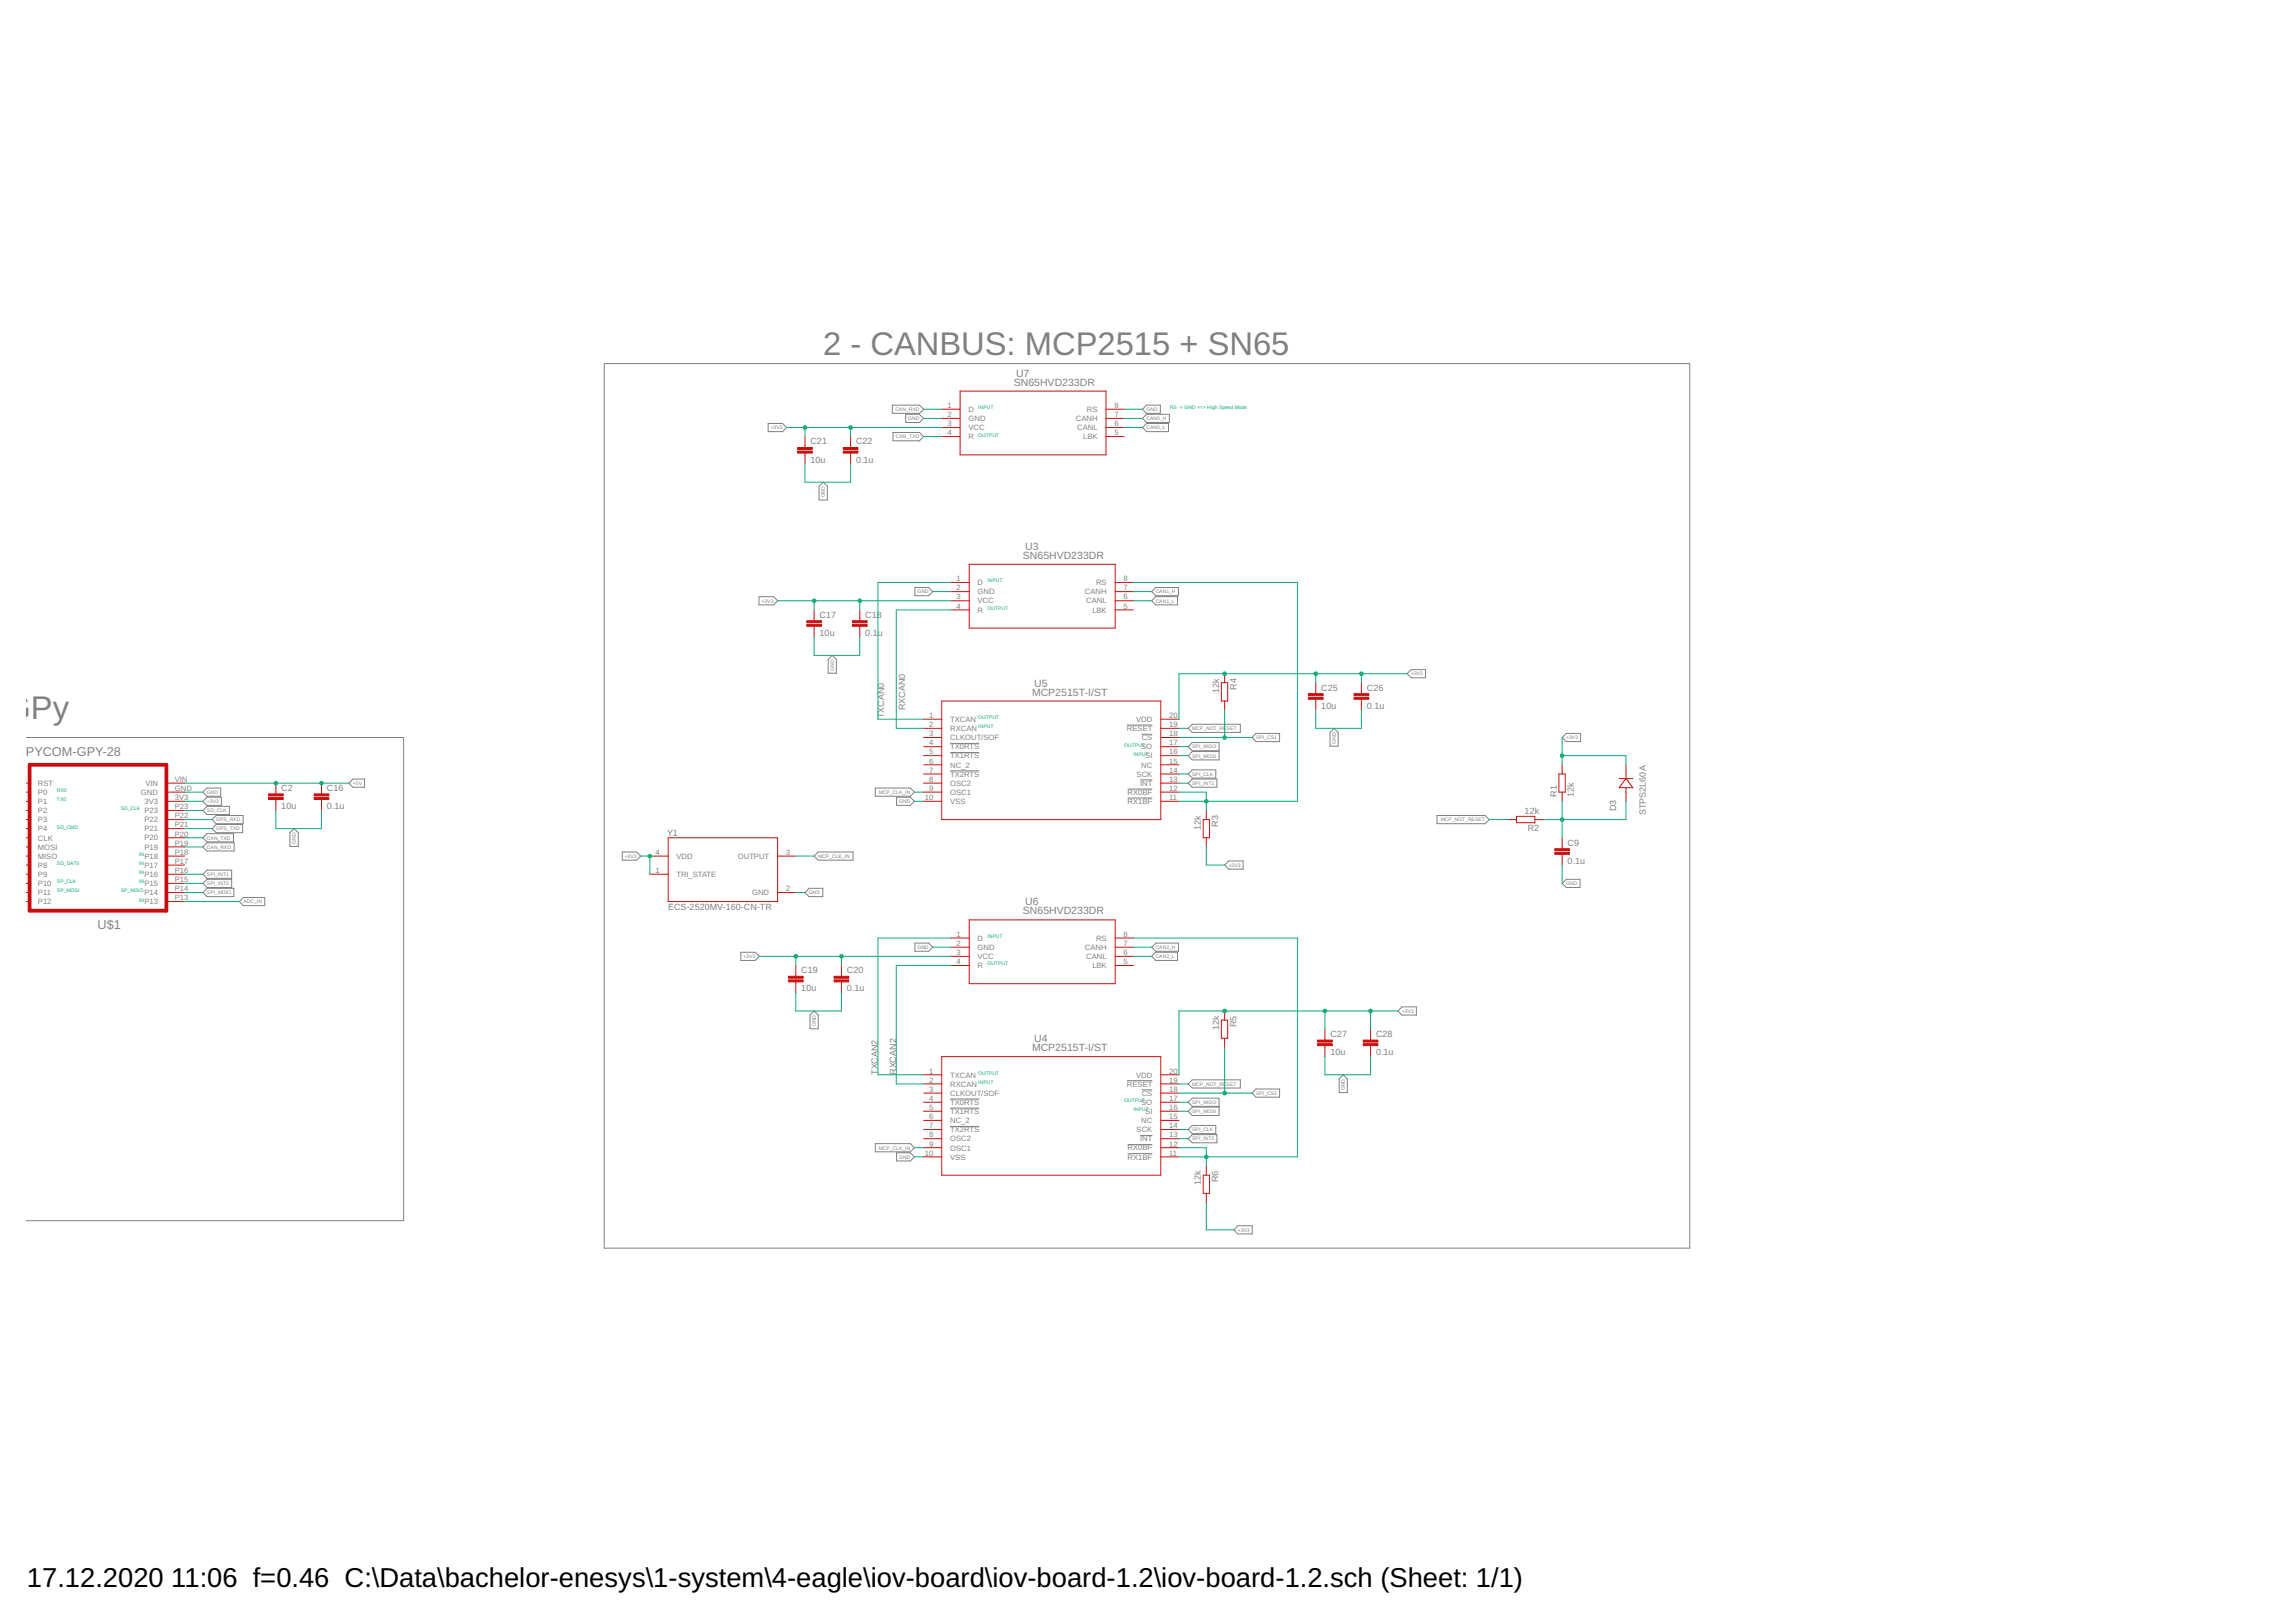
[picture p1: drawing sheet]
<svg xmlns="http://www.w3.org/2000/svg" width="297mm" height="210mm" viewBox="0 0 297 210" stroke-linecap="round" stroke-linejoin="round" font-family="sans-serif">
<defs><g id="words">
<g font-size="4.2" fill="#808080">
<text x="106.5" y="45.9">2 - CANBUS: MCP2515 + SN65</text>
<text x=".7" y="93.1">GPy</text>
</g>
<g font-size="3.5">
<text x="3.5" y="205.4">17.12.2020</text>
<text x="22.2" y="205.4">11:06 f=0.46 C:\Data\bachelor-enesys\1-system\4-eagle\iov-board\iov-board-1.2\iov-board-1.2.sch (Sheet: 1/1)</text>
</g>
<g font-size="1.7" fill="#808080">
<text x="3.3" y="97.8">PYCOM-GPY-28</text>
<text x="12.6" y="120.2">U$1</text>
</g>
<g font-size="1.4" fill="#808080">
<text x="131.2" y="49.9">SN65HVD233DR</text>
<text x="131.4" y="48.7">U7</text>
<text x="132.6" y="71.1">U3</text>
<text x="132.3" y="72.3">SN65HVD233DR</text>
<text x="133.8" y="88.8">U5</text>
<text x="133.5" y="90">MCP2515T-I/ST</text>
<text x="132.3" y="118.3">SN65HVD233DR</text>
<text x="132.6" y="117.2">U6</text>
<text x="133.5" y="136">MCP2515T-I/ST</text>
<text x="133.8" y="134.9">U4</text>
</g>
<g font-size="1.2" fill="#808080">
<text x="104.8" y="59.9">10u</text>
<text x="104.8" y="57.5">C21</text>
<text x="110.7" y="59.9">0.1u</text>
<text x="110.7" y="57.5">C22</text>
<text x="106" y="82.3">10u</text>
<text x="106" y="79.9">C17</text>
<text x="111.9" y="82.3">0.1u</text>
<text x="111.9" y="79.9">C18</text>
<text x="157.7" y="89.7" transform="rotate(-90 157.7 89.7)">12k</text>
<text x="160" y="89.3" transform="rotate(-90 160 89.3)">R4</text>
<text x="170.9" y="89.4">C25</text>
<text x="176.8" y="89.4">C26</text>
<text x="114.4" y="92.9" transform="rotate(-90 114.4 92.9)">TXCAN0</text>
<text x="117.1" y="91.9" transform="rotate(-90 117.1 91.9)">RXCAN0</text>
<text x="170.9" y="91.7">10u</text>
<text x="176.8" y="91.7">0.1u</text>
<text x="36.4" y="104.7">10u</text>
<text x="36.4" y="102.3">C2</text>
<text x="42.3" y="104.7">0.1u</text>
<text x="42.3" y="102.3">C16</text>
<text x="155.4" y="107.4" transform="rotate(-90 155.4 107.4)">12k</text>
<text x="157.6" y="107" transform="rotate(-90 157.6 107)">R3</text>
<text x="197.2" y="105.4">12k</text>
<text x="197.6" y="107.6">R2</text>
<text x="201.4" y="103.1" transform="rotate(-90 201.4 103.1)">R1</text>
<text x="203.6" y="103.1" transform="rotate(-90 203.6 103.1)">12k</text>
<text x="209.1" y="105" transform="rotate(-90 209.1 105)">D3</text>
<text x="212.9" y="105.5" transform="rotate(-90 212.9 105.5)">STPS2L60A</text>
<text x="86.3" y="108.2">Y1</text>
<text x="202.8" y="111.8">0.1u</text>
<text x="202.8" y="109.4">C9</text>
<text x="86.4" y="117.8">ECS-2520MV-160-CN-TR</text>
<text x="103.7" y="125.9">C19</text>
<text x="109.6" y="125.9">C20</text>
<text x="103.7" y="128.3">10u</text>
<text x="109.6" y="128.3">0.1u</text>
<text x="157.7" y="133.3" transform="rotate(-90 157.7 133.3)">12k</text>
<text x="160" y="132.9" transform="rotate(-90 160 132.9)">R5</text>
<text x="172.1" y="136.6">10u</text>
<text x="172.1" y="134.2">C27</text>
<text x="178" y="136.6">0.1u</text>
<text x="178" y="134.2">C28</text>
<text x="113.6" y="139.1" transform="rotate(-90 113.6 139.1)">TXCAN2</text>
<text x="115.9" y="139.1" transform="rotate(-90 115.9 139.1)">RXCAN2</text>
<text x="155.4" y="153.4" transform="rotate(-90 155.4 153.4)">12k</text>
<text x="157.6" y="153" transform="rotate(-90 157.6 153)">R6</text>
</g>
<g font-size="1" fill="#808080">
<text x="122.6" y="52.8">1</text>
<text x="122.6" y="54">2</text>
<text x="125.3" y="53.3">D</text>
<text x="140.6" y="53.3">RS</text>
<text x="144.2" y="54">7</text>
<text x="144.2" y="52.8">8</text>
<text x="122.6" y="55.2">3</text>
<text x="122.6" y="56.3">4</text>
<text x="125.3" y="54.5">GND</text>
<text x="125.3" y="55.7">VCC</text>
<text x="125.3" y="56.9">R</text>
<text x="139.2" y="54.5">CANH</text>
<text x="139.4" y="55.7">CANL</text>
<text x="140.1" y="56.8">LBK</text>
<text x="144.2" y="56.3">5</text>
<text x="144.2" y="55.2">6</text>
<text x="123.7" y="75.2">1</text>
<text x="123.7" y="76.4">2</text>
<text x="123.7" y="77.6">3</text>
<text x="126.5" y="75.7">D</text>
<text x="126.5" y="76.9">GND</text>
<text x="140.4" y="76.9">CANH</text>
<text x="141.8" y="75.7">RS</text>
<text x="145.4" y="77.6">6</text>
<text x="145.4" y="76.4">7</text>
<text x="145.4" y="75.2">8</text>
<text x="123.7" y="78.8">4</text>
<text x="126.5" y="78.1">VCC</text>
<text x="126.5" y="79.3">R</text>
<text x="140.5" y="78.1">CANL</text>
<text x="141.3" y="79.3">LBK</text>
<text x="145.4" y="78.8">5</text>
<text x="120.2" y="92.9">1</text>
<text x="120.2" y="94.1">2</text>
<text x="120.2" y="95.3">3</text>
<text x="122.9" y="93.4">TXCAN</text>
<text x="122.9" y="94.6">RXCAN</text>
<text x="122.9" y="95.8">CLKOUT/SOF</text>
<text x="145.8" y="94.6">RESET</text>
<text x="147" y="93.4">VDD</text>
<text x="147.7" y="95.8">CS</text>
<text x="151.3" y="95.3">18</text>
<text x="151.3" y="94.1">19</text>
<text x="151.3" y="92.9">20</text>
<text x="4.9" y="101.7">RST</text>
<text x="18.8" y="101.7">VIN</text>
<text x="22.6" y="101.2">VIN</text>
<text x="120.2" y="96.5">4</text>
<text x="120.2" y="97.6">5</text>
<text x="120.2" y="98.8">6</text>
<text x="120.2" y="100">7</text>
<text x="120.2" y="101.2">8</text>
<text x="122.9" y="97">TX0RTS</text>
<text x="122.9" y="98.2">TX1RTS</text>
<text x="122.9" y="99.3">NC_2</text>
<text x="122.9" y="100.5">TX2RTS</text>
<text x="122.9" y="101.7">OSC2</text>
<text x="147" y="100.5">SCK</text>
<text x="147.5" y="101.7">INT</text>
<text x="147.6" y="99.3">NC</text>
<text x="147.6" y="97">SO</text>
<text x="148.2" y="98.1">SI</text>
<text x="151.3" y="101.2">13</text>
<text x="151.3" y="100">14</text>
<text x="151.3" y="98.8">15</text>
<text x="151.3" y="97.6">16</text>
<text x="151.3" y="96.5">17</text>
<text x="4.9" y="107.6">P4</text>
<text x="4.9" y="106.4">P3</text>
<text x="4.9" y="105.2">P2</text>
<text x="4.9" y="104.1">P1</text>
<text x="4.9" y="102.9">P0</text>
<text x="18.2" y="102.9">GND</text>
<text x="18.7" y="107.6">P21</text>
<text x="18.7" y="106.4">P22</text>
<text x="18.7" y="105.2">P23</text>
<text x="18.7" y="104">3V3</text>
<text x="22.6" y="107.1">P21</text>
<text x="22.6" y="105.9">P22</text>
<text x="22.6" y="104.7">P23</text>
<text x="22.6" y="103.5">3V3</text>
<text x="22.6" y="102.4">GND</text>
<text x="119.7" y="103.5">10</text>
<text x="120.2" y="102.4">9</text>
<text x="122.9" y="102.9">OSC1</text>
<text x="122.9" y="104.1">VSS</text>
<text x="145.9" y="104">RX1BF</text>
<text x="145.9" y="102.9">RX0BF</text>
<text x="151.3" y="103.5">11</text>
<text x="151.3" y="102.4">12</text>
<text x="4.9" y="113.5">P9</text>
<text x="4.9" y="112.3">P8</text>
<text x="4.9" y="111.1">MISO</text>
<text x="4.9" y="110">MOSI</text>
<text x="4.9" y="108.8">CLK</text>
<text x="18.7" y="113.5">P16</text>
<text x="18.7" y="112.3">P17</text>
<text x="18.7" y="111.1">P18</text>
<text x="18.7" y="109.9">P19</text>
<text x="18.7" y="108.8">P20</text>
<text x="22.6" y="113">P16</text>
<text x="22.6" y="111.8">P17</text>
<text x="22.6" y="110.6">P18</text>
<text x="22.6" y="109.4">P19</text>
<text x="22.6" y="108.3">P20</text>
<text x="84.8" y="113">1</text>
<text x="84.8" y="110.6">4</text>
<text x="87.5" y="113.5">TRI_STATE</text>
<text x="87.5" y="111.1">VDD</text>
<text x="95.4" y="111.1">OUTPUT</text>
<text x="101.7" y="110.6">3</text>
<text x="4.9" y="117">P12</text>
<text x="4.9" y="115.9">P11</text>
<text x="4.9" y="114.7">P10</text>
<text x="18.7" y="117">P13</text>
<text x="18.7" y="115.8">P14</text>
<text x="18.7" y="114.7">P15</text>
<text x="22.6" y="116.5">P13</text>
<text x="22.6" y="115.3">P14</text>
<text x="22.6" y="114.2">P15</text>
<text x="97.3" y="115.8">GND</text>
<text x="101.7" y="115.3">2</text>
<text x="123.7" y="121.2">1</text>
<text x="123.7" y="122.4">2</text>
<text x="123.7" y="123.6">3</text>
<text x="123.7" y="124.8">4</text>
<text x="126.5" y="121.8">D</text>
<text x="126.5" y="122.9">GND</text>
<text x="126.5" y="124.1">VCC</text>
<text x="126.5" y="125.3">R</text>
<text x="140.4" y="122.9">CANH</text>
<text x="140.5" y="124.1">CANL</text>
<text x="141.3" y="125.3">LBK</text>
<text x="141.8" y="121.7">RS</text>
<text x="145.4" y="124.8">5</text>
<text x="145.4" y="123.6">6</text>
<text x="145.4" y="122.4">7</text>
<text x="145.4" y="121.2">8</text>
<text x="120.2" y="138.9">1</text>
<text x="120.2" y="140.1">2</text>
<text x="120.2" y="141.3">3</text>
<text x="120.2" y="142.5">4</text>
<text x="120.2" y="143.7">5</text>
<text x="122.9" y="139.4">TXCAN</text>
<text x="122.9" y="140.6">RXCAN</text>
<text x="122.9" y="141.8">CLKOUT/SOF</text>
<text x="122.9" y="143">TX0RTS</text>
<text x="145.8" y="140.6">RESET</text>
<text x="147" y="139.4">VDD</text>
<text x="147.6" y="143">SO</text>
<text x="147.7" y="141.8">CS</text>
<text x="151.3" y="143.7">16</text>
<text x="151.3" y="142.5">17</text>
<text x="151.3" y="141.3">18</text>
<text x="151.3" y="140.1">19</text>
<text x="151.3" y="138.9">20</text>
<text x="119.7" y="149.5">10</text>
<text x="120.2" y="144.8">6</text>
<text x="120.2" y="146">7</text>
<text x="120.2" y="147.2">8</text>
<text x="120.2" y="148.4">9</text>
<text x="122.9" y="144.2">TX1RTS</text>
<text x="122.9" y="145.3">NC_2</text>
<text x="122.9" y="146.5">TX2RTS</text>
<text x="122.9" y="147.7">OSC2</text>
<text x="122.9" y="148.9">OSC1</text>
<text x="145.9" y="148.9">RX0BF</text>
<text x="147" y="146.5">SCK</text>
<text x="147.5" y="147.7">INT</text>
<text x="147.6" y="145.3">NC</text>
<text x="148.2" y="144.2">SI</text>
<text x="151.3" y="149.5">11</text>
<text x="151.3" y="148.4">12</text>
<text x="151.3" y="147.2">13</text>
<text x="151.3" y="146">14</text>
<text x="151.3" y="144.8">15</text>
<text x="122.9" y="150.1">VSS</text>
<text x="145.9" y="150.1">RX1BF</text>
</g>
<g font-size=".7" fill="#808080">
<text x="115.8" y="53.2">CAN_RXD</text>
<text x="148.3" y="53.2">GND</text>
<text x="99.7" y="55.6">+3V3</text>
<text x="115.9" y="56.7">CAN_TXD</text>
<text x="117.5" y="54.4">GND</text>
<text x="148.3" y="54.4">CAN0_H</text>
<text x="148.3" y="55.6">CAN0_L</text>
<text x="106.7" y="64.4" transform="rotate(-90 106.7 64.4)">GND</text>
<text x="98.5" y="78">+3V3</text>
<text x="118.7" y="76.8">GND</text>
<text x="149.5" y="76.8">CAN1_H</text>
<text x="149.5" y="78">CAN1_L</text>
<text x="107.9" y="86.8" transform="rotate(-90 107.9 86.8)">GND</text>
<text x="182.6" y="87.4">+3V3</text>
<text x="154.2" y="94.5">MCP_NOT_RESET</text>
<text x="162.5" y="95.7">SPI_CS1</text>
<text x="202.6" y="95.7">+3V3</text>
<text x="45.7" y="101.6">+5V</text>
<text x="154.2" y="96.9">SPI_MISO</text>
<text x="154.2" y="100.4">SPI_CLK</text>
<text x="154.2" y="101.6">SPI_INT1</text>
<text x="154.2" y="98">SPI_MOSI</text>
<text x="172.8" y="96.2" transform="rotate(-90 172.8 96.2)">GND</text>
<text x="26.8" y="102.8">GND</text>
<text x="26.8" y="103.9">+3V3</text>
<text x="26.8" y="105.1">SD_CLK</text>
<text x="28" y="106.3">GPS_RXD</text>
<text x="28" y="107.5">GPS_TXD</text>
<text x="113.7" y="102.7">MCP_CLK_IN</text>
<text x="116.3" y="103.9">GND</text>
<text x="186.4" y="106.3">MCP_NOT_RESET</text>
<text x="26.8" y="108.7">CAN_TXD</text>
<text x="26.8" y="109.8">CAN_RXD</text>
<text x="26.8" y="113.4">SPI_INT1</text>
<text x="38.3" y="109.2" transform="rotate(-90 38.3 109.2)">GND</text>
<text x="80.8" y="111">+3V3</text>
<text x="105.9" y="111">MCP_CLK_IN</text>
<text x="159" y="112.2">+3V3</text>
<text x="26.8" y="115.7">SPI_MISO</text>
<text x="26.8" y="114.6">SPI_INT2</text>
<text x="31.5" y="116.9">ADC_IN</text>
<text x="104.7" y="115.7">GND</text>
<text x="202.6" y="114.6">GND</text>
<text x="96.2" y="124">+3V3</text>
<text x="118.7" y="122.8">GND</text>
<text x="149.5" y="122.8">CAN2_H</text>
<text x="149.5" y="124">CAN2_L</text>
<text x="181.4" y="131.1">+3V3</text>
<text x="105.5" y="132.8" transform="rotate(-90 105.5 132.8)">GND</text>
<text x="154.2" y="142.9">SPI_MISO</text>
<text x="154.2" y="140.5">MCP_NOT_RESET</text>
<text x="162.5" y="141.7">SPI_CS2</text>
<text x="174" y="141.1" transform="rotate(-90 174 141.1)">GND</text>
<text x="113.7" y="148.8">MCP_CLK_IN</text>
<text x="116.3" y="149.9">GND</text>
<text x="154.2" y="146.4">SPI_CLK</text>
<text x="154.2" y="144.1">SPI_MOSI</text>
<text x="154.2" y="147.6">SPI_INT2</text>
<text x="160.1" y="159.4">+3V3</text>
</g>
<g font-size=".7" fill="#0dab76">
<text x="126.6" y="53">INPUT</text>
<text x="151.3" y="53">RS -&gt; GND ==&gt; High Speed Mode</text>
<text x="126.6" y="56.5">OUTPUT</text>
<text x="127.7" y="75.4">INPUT</text>
<text x="127.7" y="78.9">OUTPUT</text>
<text x="126.6" y="93.1">OUTPUT</text>
<text x="126.6" y="94.3">INPUT</text>
<text x="145.4" y="96.6">OUTPUT</text>
<text x="146.6" y="97.8">INPUT</text>
<text x="7.4" y="107.2">SD_CMD</text>
<text x="7.4" y="102.5">RX0</text>
<text x="7.4" y="103.7">TX0</text>
<text x="15.6" y="104.9">SD_CLK</text>
<text x="7.4" y="112">SD_DAT0</text>
<text x="18" y="110.8">IN</text>
<text x="18" y="112">IN</text>
<text x="18" y="113.1">IN</text>
<text x="7.4" y="114.3">SP_CLK</text>
<text x="7.4" y="115.5">SP_MOSI</text>
<text x="15.6" y="115.5">SP_MISO</text>
<text x="18" y="114.3">IN</text>
<text x="18" y="116.7">IN</text>
<text x="127.7" y="121.4">INPUT</text>
<text x="127.7" y="124.9">OUTPUT</text>
<text x="126.6" y="139.1">OUTPUT</text>
<text x="126.6" y="140.3">INPUT</text>
<text x="145.4" y="142.6">OUTPUT</text>
<text x="146.6" y="143.8">INPUT</text>
</g>
</g></defs>
<g fill="none" stroke="#808080" stroke-width=".13">
<path d="M78.2 47.1h140.4v114.4h-140.4zM99.4 54.8h1.8l.6 .5-.6 .6h-1.8zM115.4 52.4h3.6l.5 .6-.5 .5h-3.6zM115.5 56h3.5l.5 .5-.5 .5h-3.5zM117.2 53.6h1.8l.5 .5-.5 .6h-1.8zM147.8 54.1l.5-.5h3v1.1h-3zM147.8 53l.5-.6h1.8v1.1h-1.8zM148.3 54.8h2.9v1.1h-2.9l-.5-.6zM98.2 77.2h1.9l.5 .5-.5 .6h-1.9zM106 62.9l.5-.5 .5 .5v1.8h-1zM118.4 76h1.7l.6 .6-.6 .5h-1.7zM149 76.6l.5-.6h3v1.1h-3z"/>
<path d="M149 77.7l.5-.5h2.8v1.1h-2.8zM3.4 95.4h48.8v62.6h-48.8M107.7 84.8l.5 .5v1.8h-1.1v-1.8zM122.9 96.2h3.8M122.9 97.4h3.8M122.9 99.8h3.8M145.8 93.8h3.3M147.7 95h1.4M153.7 96.6l.5-.5h3.5v1.1h-3.5zM153.7 97.8l.5-.5h3.5v1h-3.5zM153.7 94.3l.5-.6h6.3v1.1h-6.3zM154.2 99.6h3.1v1.1h-3.1l-.5-.5z"/>
<path d="M162.5 94.9h3v1.1h-3l-.5-.6zM172.6 94.3l.5 .5v1.8h-1v-1.8zM182 87.2l.6-.5h1.8v1h-1.8zM202.1 95.4l.5-.5h1.9v1.1h-1.9zM26.2 103.7l.6-.5h1.8v1h-1.8zM26.2 102.5l.6-.5h1.8v1h-1.8zM26.2 108.4l.6-.5h3.4v1h-3.4zM26.2 109.6l.6-.5h3.5v1h-3.5zM26.2 104.9l.6-.5h2.9v1h-2.9zM26.2 113.1l.6-.5h3.2v1.1h-3.2zM26.8 115h3.4v1h-3.4l-.6-.5zM26.8 113.8h3.2v1.1h-3.2l-.6-.6z"/>
<path d="M27.4 107.2l.6-.5h3.4v1.1h-3.4zM28 105.5h3.5v1.1h-3.5l-.6-.5zM31 116.7l.5-.6h2.7v1.1h-2.7zM37.5 107.8l.6-.6 .5 .6v1.7h-1.1zM45.7 100.8h1.5v1.1h-1.5l-.6-.6zM80.5 110.3h1.9l.5 .5-.5 .5h-1.9zM104.7 115h1.7v1h-1.7l-.6-.5zM105.3 110.8l.6-.5h4.5v1h-4.5zM113.2 102h4.6l.5 .5-.5 .5h-4.6zM116 103.2h1.8l.5 .5-.5 .5h-1.8zM145.9 103.3h3.2M145.9 102.1h3.2"/>
<path d="M147.5 100.9h1.6M153.7 101.3l.5-.5h3.2v1.1h-3.2zM159 111.4h1.8v1.1h-1.8l-.6-.5zM185.9 105.5h6.2l.6 .6-.6 .5h-6.2zM202.6 113.8h1.8v1.1h-1.8l-.5-.6zM95.8 123.2h1.9l.5 .6-.5 .5h-1.9zM104.8 131.4l.5-.6 .6 .6v1.7h-1.1zM118.4 122h1.7l.6 .6-.6 .5h-1.7zM145.8 139.8h3.3M149 122.6l.5-.6h3v1.1h-3zM149 123.8l.5-.6h2.8v1.1h-2.8zM173.8 139.1l.5 .5v1.8h-1.1v-1.8z"/>
<path d="M180.8 130.8l.6-.5h1.8v1.1h-1.8zM113.2 148h4.6l.5 .5-.5 .6h-4.6zM116 149.2h1.8l.5 .5-.5 .5h-1.8zM122.9 142.2h3.8M122.9 143.4h3.8M122.9 145.8h3.8M145.9 149.3h3.2M145.9 148.1h3.2M147.5 146.9h1.6M147.7 141h1.4M153.7 142.6l.5-.5h3.5v1.1h-3.5zM153.7 146.2l.5-.6h3.1v1.1h-3.1z"/>
<path d="M153.7 147.4l.5-.6h3.2v1.1h-3.2zM153.7 140.3l.5-.6h6.3v1.1h-6.3zM154.2 143.3h3.5v1.1h-3.5l-.5-.6zM159.6 159.2l.5-.6h1.9v1.1h-1.9zM162 141.5l.5-.6h3v1.1h-3z"/>
</g>
<g fill="none" stroke="#c90d0c" stroke-width=".13">
<path d="M104.1 56.5v1.4M104.1 58.6v1.4M110 56.5v1.4M110 58.6v1.4M121.8 53h2.4M121.8 54.1h2.4M121.8 55.3h2.4M121.8 56.5h2.4M124.2 50.6h18.9v8.3h-18.9zM143.1 53h2.3M143.1 54.1h2.3M143.1 55.3h2.3"/>
<path d="M143.1 56.5h2.3M105.3 78.9v1.4M111.2 78.9v1.4M123 75.4h2.4M123 76.6h2.4M123 77.7h2.4M123 78.9h2.4M125.4 73h18.9v8.3h-18.9zM144.3 75.4h2.3M144.3 76.6h2.3M144.3 77.7h2.3M144.3 78.9h2.3"/>
<path d="M105.3 81v1.5M111.2 81v1.5M119.5 93.1h2.3M119.5 94.3h2.3M119.5 95.4h2.3M119.5 96.6h2.3M119.5 97.8h2.3M119.5 99h2.3M121.8 90.7h28.4v15.4h-28.4zM150.2 93.1h2.3M150.2 94.3h2.3M150.2 95.4h2.3"/>
<path d="M150.2 96.6h2.3M150.2 97.8h2.3M150.2 99h2.3M158 88.3h.8v2.4h-.8zM158.4 87.2v1.1M158.4 90.7v1.2M170.2 88.3v1.5M170.2 90.5v1.4M176.1 88.3v1.5M176.1 90.5v1.4M202.1 99v1.2M210.4 99v1.8"/>
<path d="M3.4 101.3h.4M3.4 102.5h.4M3.4 103.7h.4M3.4 106.1h.4M3.4 108.4h.4M3.4 116.7h.4M3.4 113.1h.4M3.4 110.8h.4M3.4 115.5h.4M3.4 114.3h.4M3.4 112h.4M3.4 109.6h.4"/>
<path d="M3.4 107.2h.4M3.4 104.9h.4M21.5 101.3h2.4M21.5 102.5h2.4M21.5 103.7h2.4M21.5 106.1h2.4M21.5 108.4h2.4M21.5 116.7h2.4M21.5 113.1h2.4M21.5 110.8h2.4M21.5 115.5h2.4M21.5 114.3h2.4"/>
<path d="M21.5 112h2.4M21.5 109.6h2.4M21.5 107.2h2.4M21.5 104.9h2.4M35.7 101.3v1.5M35.7 103.5v1.4M41.6 101.3v1.5M41.6 103.5v1.4M84.1 113.1h2.3M84.1 110.8h2.3M86.4 108.4h14.2v8.3h-14.2zM100.6 110.8h2.4"/>
<path d="M100.6 115.5h2.4M119.5 100.2h2.3M119.5 101.3h2.3M119.5 102.5h2.3M119.5 103.7h2.3M125.4 119h18.9v8.3h-18.9zM150.2 100.2h2.3M150.2 101.3h2.3M150.2 102.5h2.3M150.2 103.7h2.3M155.7 106.1h.8v2.3h-.8zM156.1 104.9v1.2"/>
<path d="M156.1 108.4v1.2M195 106.1h1.2M196.2 105.6h2.4v.9h-2.4zM198.6 106.1h1.1M201.7 100.2h.8v2.3h-.8zM202.1 102.5v1.2M202.1 108.4v1.4M202.1 110.5v1.5M209.5 100.8h1.7M210.4 101.9v1.8M210.4 100.8l.8 1.1h-1.7zM103 124.9v1.4"/>
<path d="M103 127.1v1.4M108.9 124.9v1.4M108.9 127.1v1.4M119.5 139.1h2.3M121.8 136.7h28.4v15.4h-28.4zM123 121.4h2.4M123 122.6h2.4M123 123.8h2.4M123 124.9h2.4M144.3 121.4h2.3M144.3 122.6h2.3M144.3 123.8h2.3"/>
<path d="M144.3 124.9h2.3M150.2 139.1h2.3M158 132h.8v2.4h-.8zM158.4 130.8v1.2M158.4 134.4v1.2M171.4 133.2v1.4M171.4 135.3v1.4M177.3 133.2v1.4M177.3 135.3v1.4M119.5 140.3h2.3M119.5 141.5h2.3M119.5 142.6h2.3"/>
<path d="M119.5 143.8h2.3M119.5 145h2.3M119.5 146.2h2.3M119.5 147.4h2.3M119.5 148.5h2.3M119.5 149.7h2.3M150.2 140.3h2.3M150.2 141.5h2.3M150.2 142.6h2.3M150.2 143.8h2.3M150.2 145h2.3M150.2 146.2h2.3"/>
<path d="M150.2 147.4h2.3M150.2 148.5h2.3M150.2 149.7h2.3M155.7 152.1h.8v2.3h-.8zM156.1 150.9v1.2M156.1 154.4v1.2"/>
</g>
<path d="M3.8 99h17.7v18.9h-17.7z" fill="none" stroke="#c90d0c" stroke-width=".49"/>
<g fill="#c90d0c" stroke="#c90d0c" stroke-width=".13">
<path d="M201.1 110.3h2v.3h-2z"/>
<path d="M201.1 109.8h2v.3h-2z"/>
<path d="M34.7 103.2h1.9v.3h-1.9z"/>
<path d="M34.7 102.7h1.9v.3h-1.9z"/>
<path d="M40.6 103.2h1.9v.3h-1.9z"/>
<path d="M40.6 102.7h1.9v.3h-1.9z"/>
<path d="M104.4 80.8h1.9v.2h-1.9z"/>
<path d="M104.4 80.3h1.9v.3h-1.9z"/>
<path d="M110.3 80.8h1.9v.2h-1.9z"/>
<path d="M110.3 80.3h1.9v.3h-1.9z"/>
<path d="M102 126.8h1.9v.3h-1.9z"/>
<path d="M102 126.3h1.9v.3h-1.9z"/>
<path d="M107.9 126.8h1.9v.3h-1.9z"/>
<path d="M107.9 126.3h1.9v.3h-1.9z"/>
<path d="M103.2 58.4h1.9v.2h-1.9z"/>
<path d="M103.2 57.9h1.9v.3h-1.9z"/>
<path d="M109.1 58.4h1.9v.2h-1.9z"/>
<path d="M109.1 57.9h1.9v.3h-1.9z"/>
<path d="M169.3 90.2h1.9v.3h-1.9z"/>
<path d="M169.3 89.8h1.9v.2h-1.9z"/>
<path d="M175.2 90.2h1.9v.3h-1.9z"/>
<path d="M175.2 89.8h1.9v.2h-1.9z"/>
<path d="M170.5 135.1h1.9v.2h-1.9z"/>
<path d="M170.5 134.6h1.9v.3h-1.9z"/>
<path d="M176.4 135.1h1.9v.2h-1.9z"/>
<path d="M176.4 134.6h1.9v.3h-1.9z"/>
</g>
<g fill="none" stroke="#0dab76" stroke-width=".13">
<path d="M101.8 55.3h20M104.1 55.3v1.2M110 55.3v1.2M119.5 54.1h2.3M119.5 53h2.3M119.5 56.5h2.3M145.4 54.1h2.4M145.4 53h2.4M145.4 55.3h2.4M100.6 77.7h22.4M104.1 60v2.4h5.9v-2.4M105.3 77.7v1.2"/>
<path d="M111.2 77.7v1.2M120.7 76.6h2.3M123 78.9h-7v15.4h3.5M123 75.4h-9.4v17.7h5.9M146.6 76.6h2.4M146.6 75.4h21.3v28.3h-15.4M146.6 77.7h2.4M105.3 82.5v2.3h5.9v-2.3M152.5 94.3h1.2M152.5 97.8h1.2M152.5 95.4h9.5M152.5 96.6h1.2"/>
<path d="M158.4 91.9v3.5M170.2 87.2v1.1M170.2 91.9v2.4h5.9v-2.4M176.1 87.2v1.1M182 87.2h-29.5v5.9M202.1 95.4v3.6M202.1 97.8h8.3v1.2M23.9 103.7h2.3M23.9 115.5h2.3M23.9 102.5h2.3M23.9 107.2h3.5M23.9 116.7h7.1"/>
<path d="M23.9 108.4h2.3M23.9 109.6h2.3M23.9 104.9h2.3M23.9 101.3h21.2M23.9 113.1h2.3M23.9 106.1h3.5M23.9 114.3h2.3M35.7 104.9v2.3h5.9v-2.3M82.9 110.8h1.2v2.3M103 115.5h1.1M103 110.8h2.3M118.3 103.7h1.2"/>
<path d="M118.3 102.5h1.2M152.5 102.5h3.6v2.4M152.5 100.2h1.2M152.5 101.3h1.2M156.1 109.6v2.4h2.3M192.7 106.1h2.3M202.1 103.7v4.7M202.1 112v2.3M210.4 103.7v2.4h-10.7M98.2 123.8h24.8M103 123.8v1.1M103 128.5v2.3h5.9v-2.3"/>
<path d="M108.9 123.8v1.1M120.7 122.6h2.3M123 121.4h-9.4v17.7h5.9M123 124.9h-7v15.4h3.5M146.6 122.6h2.4M146.6 121.4h21.3v28.3h-15.4M146.6 123.8h2.4M158.4 135.6v5.9M171.4 130.8v2.4M171.4 136.7v2.4h5.9v-2.4M177.3 130.8v2.4M180.8 130.8h-28.3v8.3"/>
<path d="M118.3 149.7h1.2M118.3 148.5h1.2M152.5 148.5h3.6v2.4M152.5 141.5h9.5M152.5 142.6h1.2M152.5 146.2h1.2M152.5 140.3h1.2M152.5 143.8h1.2M152.5 147.4h1.2M156.1 155.6v3.6h3.5"/>
</g>
<g fill="#0dab76" stroke="#0dab76" stroke-width=".13">
<circle cx="104.1" cy="55.3" r=".23"/>
<circle cx="110" cy="55.3" r=".23"/>
<circle cx="105.3" cy="77.7" r=".23"/>
<circle cx="111.2" cy="77.7" r=".23"/>
<circle cx="158.4" cy="87.2" r=".23"/>
<circle cx="170.2" cy="87.2" r=".23"/>
<circle cx="176.1" cy="87.2" r=".23"/>
<circle cx="103" cy="123.8" r=".23"/>
<circle cx="108.9" cy="123.8" r=".23"/>
<circle cx="158.4" cy="130.8" r=".23"/>
<circle cx="171.4" cy="130.8" r=".23"/>
<circle cx="177.3" cy="130.8" r=".23"/>
<circle cx="84.1" cy="110.8" r=".23"/>
<circle cx="202.1" cy="97.8" r=".23"/>
<circle cx="158.4" cy="141.5" r=".23"/>
<circle cx="158.4" cy="95.4" r=".23"/>
<circle cx="156.1" cy="103.7" r=".23"/>
<circle cx="156.1" cy="149.7" r=".23"/>
<circle cx="202.1" cy="106.1" r=".23"/>
<circle cx="35.7" cy="101.3" r=".23"/>
<circle cx="41.6" cy="101.3" r=".23"/>
</g>
<use href="#words"/>
</svg>
